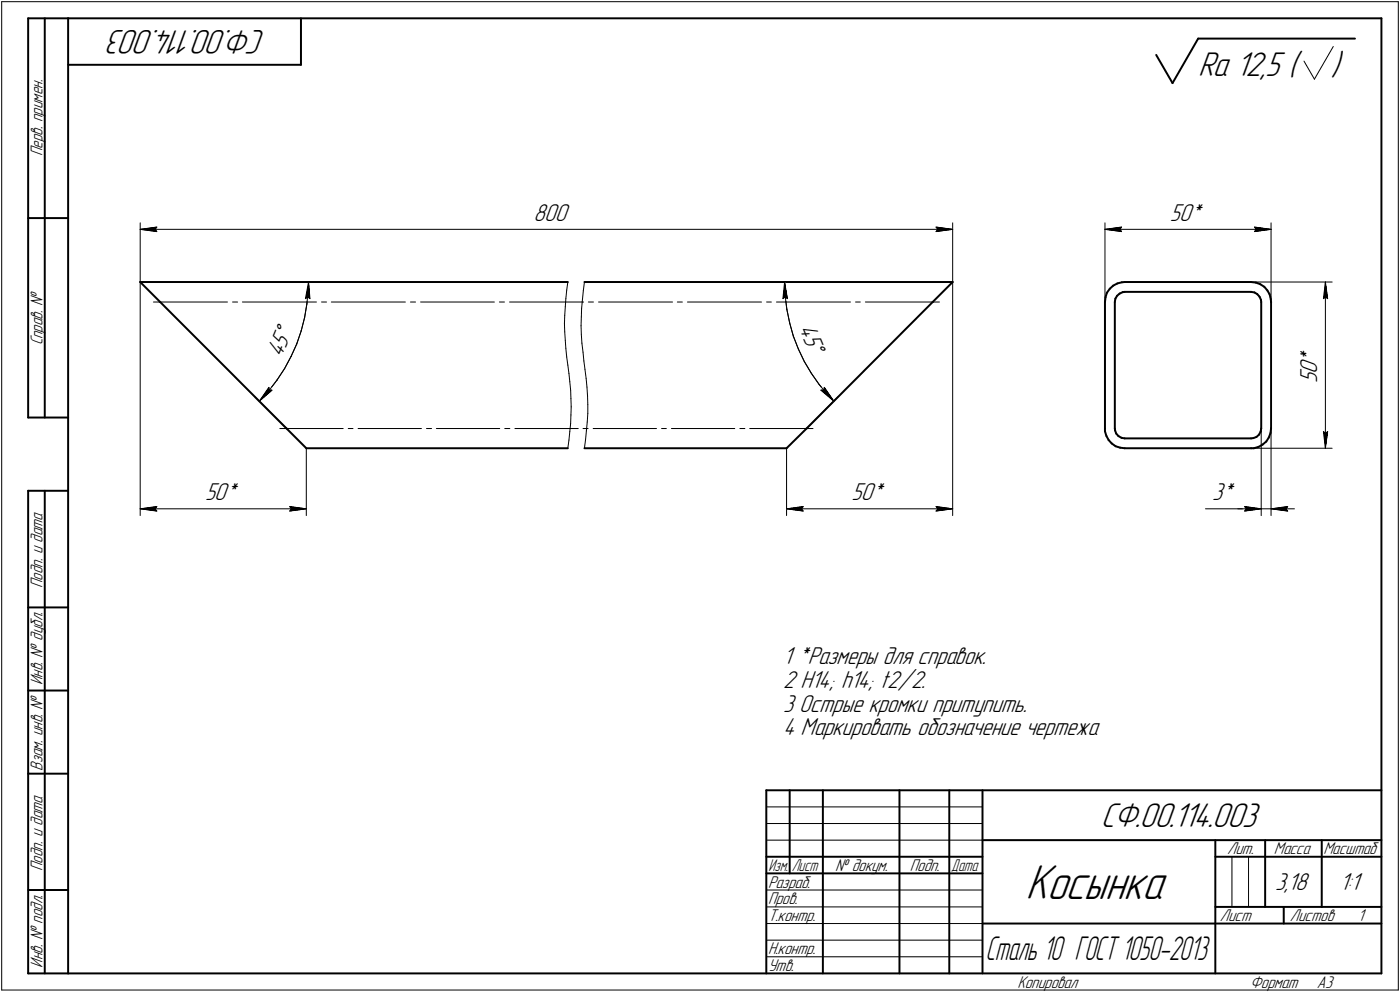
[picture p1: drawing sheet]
<svg xmlns="http://www.w3.org/2000/svg" width="421mm" height="298mm" viewBox="0 0 421 298" stroke-linecap="round" stroke-linejoin="round" font-family="sans-serif">
<defs><g id="words">
<text font-size="15.6" x="308.4" y="270.1">Косынка</text>
<g font-size="10.9">
<text x="79.9" y="9" transform="rotate(-180 79.9 9)">СФ.00.114.003</text>
<text x="360.3" y="22.8">Ra 12,5 (</text>
<text x="400.3" y="22.8">)</text>
<text x="331.1" y="248.5">СФ.00.114.003</text>
</g>
<text font-size="10.6" x="296.4" y="288.5">Сталь 10 ГОСТ 1050-2013</text>
<g font-size="7.8">
<text x="160.5" y="66.4">800</text>
<text x="351.8" y="66.4">50*</text>
<text x="240.3" y="98.6" transform="rotate(68 240.3 98.6)">45Å</text>
<text x="84.6" y="107.7" transform="rotate(-67 84.6 107.7)">45Å</text>
<text x="396.1" y="112.4" transform="rotate(-90 396.1 112.4)">0</text>
<text x="396.1" y="109.3" transform="rotate(-90 396.1 109.3)">*</text>
<text x="396.1" y="115.2" transform="rotate(-90 396.1 115.2)">5</text>
<text x="61.7" y="150.4">50*</text>
<text x="256.1" y="150.4">50*</text>
<text x="364.5" y="150.4">3*</text>
<text x="235.5" y="199.6">1 *Размеры для справок.</text>
<text x="235.5" y="206.7">2 H14; h14; t2/2.</text>
<text x="235.5" y="213.8">3 Острые кромки притупить.</text>
<text x="235.5" y="221">4 Маркировать обозначение чертежа</text>
<text x="383.5" y="267.5">3,18</text>
<text x="402.9" y="267.5">1:1</text>
</g>
<g font-size="5.4">
<text x="12.8" y="46.9" transform="rotate(-90 12.8 46.9)">Перв. примен.</text>
<text x="12.8" y="103.8" transform="rotate(-90 12.8 103.8)">Справ. №</text>
<text x="12.8" y="176.7" transform="rotate(-90 12.8 176.7)">Подп. и дата</text>
<text x="12.8" y="205.8" transform="rotate(-90 12.8 205.8)">Инв. № дубл.</text>
<text x="12.8" y="231.6" transform="rotate(-90 12.8 231.6)">Взам. инв. №</text>
<text x="369.1" y="256.8">Лит.</text>
<text x="383.1" y="256.8">Масса</text>
<text x="398" y="256.8">Масштаб</text>
<text x="12.8" y="261.7" transform="rotate(-90 12.8 261.7)">Подп. и дата</text>
<text x="251.2" y="261.8">№ докум.</text>
<text x="273.6" y="261.8">Подп.</text>
<text x="231" y="266.8">Разраб.</text>
<text x="231" y="271.8">Пров.</text>
<text x="231" y="276.8">Т.контр.</text>
<text x="366.9" y="276.8">Лист</text>
<text x="387.9" y="276.8">Листов</text>
<text x="408.4" y="276.8">1</text>
<text x="231" y="286.8">Н.контр.</text>
<text x="12.8" y="290.8" transform="rotate(-90 12.8 290.8)">Инв. № подл.</text>
<text x="231" y="291.8">Утв.</text>
<text x="306" y="296.8">Копировал</text>
<text x="376" y="296.8">Формат</text>
<text x="396" y="296.8">A3</text>
</g>
<g font-size="5.3">
<text x="231.1" y="261.8">Изм.</text>
<text x="238.1" y="261.8">Лист</text>
<text x="286.1" y="261.8">Дата</text>
</g>
</g></defs>
<g fill="none" stroke="#000" stroke-width=".59">
<path d="M8.5 5.5v120zM8.5 5.5h12zM13.5 5.5v120zM20.5 5.5v287zM20.5 5.5h395zM20.5 19.5h70zM90.5 5.5v14zM347.7 16.5l4.9 8.5zM360.3 11.6l-7.7 13.4zM360.3 11.6h47.2zM415.5 5.5v287zM8.5 65.5h12z"/>
<path d="M42.2 84.8h128.6zM42.2 84.8l6 6zM48.2 90.8l38 38zM175.8 84.8h110.7zM280.5 90.8l-37.9 38zM286.5 84.8l-6 6zM332.3 90.8v38zM332.5 89.3l-.2 1.5zM332.9 88l-.4 1.3zM333.8 86.8l-.9 1.2zM333.8 86.8l1-.9zM334.8 85.9l1.2-.7z"/>
<path d="M335.3 90.8v38zM335.4 89.7l-.1 1.1zM336 88.9l-.6 .8zM336 88.9l.7-.7zM336 85.2l1.4-.4zM336.7 88.2l1-.4zM337.4 84.8h.8zM337.7 87.8l.5-.1zM338.2 87.7h38.1zM338.2 84.8h38.1zM376.3 84.8l1.4 .1zM376.3 87.7l1 .2z"/>
<path d="M377.3 87.9l.8 .5zM377.7 84.9l1.4 .5zM378.1 88.4l.7 .8zM378.8 89.2l.4 .9zM379.1 85.4l1.1 .8zM379.2 90.1l.1 .7zM379.3 90.8v38zM380.2 86.2l1 1.1zM381.2 87.3l.6 1.2zM381.8 88.5l.4 1.4zM382.2 89.9l.1 .9zM382.3 90.8v38z"/>
<path d="M8.5 125.5h12zM86.2 128.8l5.9 5.9zM92.1 134.7h78.7zM175.8 134.7h60.8zM236.6 134.7l6-5.9zM332.3 129.6l.4 1.4zM332.3 128.8v.8zM332.7 131l.7 1.2zM333.4 132.2l.9 1.1zM334.3 133.3l1.2 .8zM335.3 128.8l.1 .6zM335.4 129.4l.3 .9z"/>
<path d="M335.5 134.1l1.4 .4zM335.7 130.3l.7 .8zM336.4 131.1l.9 .5zM336.9 134.5l1.3 .2zM337.3 131.6l.9 .1zM338.2 134.7h38.1zM338.2 131.7h38.1zM376.3 134.7h.8zM376.3 131.7h.6zM376.9 131.7l1-.4zM377.1 134.7l1.4-.4zM377.9 131.3l.7-.7z"/>
<path d="M378.5 134.3l1.2-.7zM379.1 129.7l-.5 .9zM379.3 128.8l-.2 .9zM379.7 133.6l1.1-.9zM381.6 131.5l-.8 1.2zM382.1 130.1l-.5 1.4zM382.3 128.8l-.2 1.3zM8.5 147.5v145zM8.5 147.5h12zM13.5 147.5v145zM8.5 182.5h12zM8.5 207.5h12z"/>
<path d="M8.5 232.5h12zM230.5 237.5h185zM230.5 237.5v55zM237.5 237.5v25zM247.5 237.5v55zM270.5 237.5v55zM285.5 237.5v55zM295.5 237.5v55zM230.5 257.5h65zM295.5 252.5h120zM365.5 252.5v40zM365.5 257.5h15z"/>
<path d="M380.5 252.5v20zM380.5 257.5h35zM397.5 252.5v20zM8.5 267.5h12zM230.5 262.5h65zM295.5 277.5h70zM365.5 277.5h50zM365.5 272.5h50zM386.1 272.5v5zM8.5 292.5h12zM20.5 292.5h395z"/>
</g>
<g fill="none" stroke="#000" stroke-width=".3">
<path d="M.5 .5v297zM.5 .5h420zM392.2 18.4l3.1 5.4zM401 14l-5.7 9.8zM420.5 .5v297zM42.2 67v17.8zM42.2 68.9l5-.7zM42.2 68.9l5 .7zM42.2 68.9h244.3zM46.7 68.9l.5 .7zM47.2 68.2l-.5 .7zM281.5 69.6l5-.7z"/>
<path d="M281.5 68.2l.5 .7zM281.5 68.2l5 .7zM282 68.9l-.5 .7zM286.5 67v17.8zM332.3 67v23.8zM332.3 68.9l5-.7zM332.3 68.9l5 .7zM332.3 68.9h50zM336.8 68.9l.5 .7zM337.3 68.2l-.5 .7zM377.3 69.6l5-.7zM377.3 68.2l.5 .7z"/>
<path d="M377.3 68.2l5 .7zM377.8 68.9l-.5 .7zM382.3 67v23.8zM42.2 84.8h52.5zM42.2 84.8v70.1zM46.1 90.8h22.3zM69.9 90.8h1.6zM72.9 90.8h22.3zM90.6 99.4l-1.4 4zM91.6 95.4l-1 4zM91.9 89.7l.6-.5zM92.3 91.4l-.7 4z"/>
<path d="M92.5 89.2l.7 .5zM92.7 87.2l-.4 4.2zM92.8 84.8l-.1 2.4zM92.8 84.8l.4 4.9zM92.8 84.8l-.9 4.9zM96.7 90.8h1.5zM99.7 90.8h22.2zM123.4 90.8h1.6zM126.5 90.8h22.2zM150.2 90.8h1.5zM153.2 90.8h16.9zM169.8 97.3v2.4z"/>
<path d="M169.8 99.7l.2 2.6zM169.8 94.7v2.6zM170 92.2l-.2 2.5zM170.1 90.8h5zM170.2 89.7l-.2 2.5zM170.4 87.2l-.2 2.5zM170.8 84.8l-.4 2.4zM174.8 97.9v2.6zM174.8 95.2v2.7zM174.9 92.6l-.1 2.6zM175.1 90.8h.4zM175.2 90l-.3 2.6z"/>
<path d="M175.4 87.4l-.2 2.6zM175.8 84.8l-.4 2.6zM177 90.8h1.5zM180 90.8h22.3zM203.7 90.8h1.5zM206.8 90.8h22.2zM230.5 90.8h1.5zM233.5 90.8h22.3zM233.9 84.8h52.6zM235.5 89.7l.6-.5zM236 84.8l.1 4.1zM236 84.8l.8 4.9z"/>
<path d="M236 84.8l-.5 4.9zM236.1 88.9l.5 4.1zM236.1 89.2l.7 .5zM236.6 93l.9 4zM237.5 97l1.1 4zM257.3 90.8h1.4zM260.3 90.8h22.2zM286.5 84.8v70.1zM376.3 84.8h24.3zM398 89.7l.6-.5zM398.6 84.8l.7 4.9zM398.6 89.2l.7 .5z"/>
<path d="M398.6 84.8l-.6 4.9zM398.6 84.8v49.9zM76.5 119.1l9.7 9.7zM80.8 117.5l-2.8 3.1zM80.9 116.4l-2.9 4.2zM80.9 116.4v.8zM80.9 117.2l.9 .1zM83.3 114.2l-2.5 3.3zM85.6 110.7l-2.3 3.5zM87.5 107.1l-1.9 3.6zM89.2 103.4l-1.7 3.7zM170 102.3l.2 2.4z"/>
<path d="M170.2 104.7l.2 2.6zM170.4 107.3l.4 2.4zM170.8 109.7l.3 2.6zM171.1 112.3l.3 2.4zM171.4 114.7l.2 2.6zM171.6 117.3l.1 2.4zM171.7 119.7l.1 2.6zM174.8 100.5l.2 2.6zM175 103.1l.3 2.7zM175.3 105.8l.3 2.7zM175.6 108.5l.3 2.6zM175.9 111.1l.4 2.6z"/>
<path d="M176.3 113.7l.2 2.6zM176.5 116.3l.2 2.7zM176.7 119l.1 2.6zM238.6 101l1.5 3.9zM240.1 104.9l1.8 3.7zM241.9 108.6l2.1 3.6zM244 112.2l2.4 3.4zM246.4 115.6l2.6 3.1zM246.9 117.3l3.9 3.3zM246.9 117.3l.8-.1zM247.9 116.4l-.2 .8zM247.9 116.4l2.9 4.2z"/>
<path d="M249 118.7l1.8 1.9zM252.1 119.1l-9.5 9.7zM78 120.6l3.8-3.3zM84.2 128.8h19zM92.1 134.7v20.2zM104.7 128.8h1.5zM107.7 128.8h19zM128.3 128.8h1.5zM131.2 128.8h19.1zM151.8 128.8h1.5zM154.9 128.8h16.5zM171.1 132.2l-.3 2.5z"/>
<path d="M171.4 129.7l-.3 2.5zM171.4 128.8h2.5zM171.6 127.3l-.2 2.4zM171.7 124.7l-.1 2.6zM171.8 122.3l-.1 2.4zM175.3 128.8h1.1zM176.1 132.1l-.3 2.6zM176.4 129.5l-.3 2.6zM176.4 128.8h.5zM176.6 126.8l-.2 2.7zM176.8 121.6v2.6zM176.8 124.2l-.2 2.6z"/>
<path d="M178.4 128.8h19zM199 128.8h1.4zM201.9 128.8h19.1zM222.5 128.8h1.5zM225.5 128.8h19zM236.6 134.7v20.2zM376.3 134.7h24.3zM379.3 128.8v26.1zM382.3 128.8v26.1zM398 129.7l.6 5zM398 129.7l.6 .5zM398.6 130.2l.7-.5z"/>
<path d="M399.3 129.7l-.7 5zM42.2 152.9l5-.7zM42.2 152.9l5 .7zM42.2 152.9h49.9zM46.7 152.9l.5 .7zM47.2 152.2l-.5 .7zM87.1 153.6l5-.7zM87.1 152.2l.5 .7zM87.1 152.2l5 .7zM87.6 152.9l-.5 .7zM236.6 152.9l5-.7zM236.6 152.9l5 .7z"/>
<path d="M236.6 152.9h49.9zM241 152.9l.6 .7zM241.6 152.2l-.6 .7zM281.5 153.6l5-.7zM281.5 152.2l.5 .7zM281.5 152.2l5 .7zM282 152.9l-.5 .7zM362.5 152.9h11.8zM372.3 152.9h7zM374.3 152.9h5zM374.3 152.2l5 .7zM374.3 152.2l.5 .7z"/>
<path d="M374.3 153.6l5-.7zM374.8 152.9l-.5 .7zM379.3 152.9h3zM382.3 152.9l5 .7zM382.3 152.9l5-.7zM382.3 152.9h7zM386.8 152.9l.5 .7zM387.3 152.2l-.5 .7zM230.5 247.5h65zM230.5 252.5h65zM230.5 242.5h65zM370.5 257.5v15z"/>
<path d="M375.5 257.5v15zM230.5 267.5h65zM230.5 272.5h65zM230.5 277.5h65zM.5 297.5h420zM230.5 282.5h65zM230.5 287.5h65z"/>
</g>
<g fill="#fff" stroke="#fff" stroke-width=".3">
<path d="M160.4 60.8h11.4zM160.4 60.9h11.4zM160.4 61h11.4zM160.4 61h11.4zM160.4 61.1h11.4zM160.4 61.2h11.4zM160.4 61.3h11.4zM160.4 61.4h11.4zM160.4 61.5h11.4zM160.4 61.6h11.4zM160.4 61.6h11.4zM160.4 61.7h11.4zM160.4 61.8h11.4zM160.4 61.9h11.4zM160.4 62h11.4zM160.4 62.1h11.4zM160.4 62.1h11.4zM160.4 62.2h11.4zM160.4 62.3h11.4zM160.4 62.4h11.4zM160.4 62.5h11.4zM160.4 62.6h11.4zM160.4 62.7h11.4zM160.4 62.7h11.4zM160.4 62.8h11.4zM160.4 62.9h11.4zM160.4 63h11.4zM160.4 63.1h11.4zM160.4 63.2h11.4zM160.4 63.2h11.4zM160.4 63.3h11.4zM160.4 63.4h11.4zM160.4 63.5h11.4zM160.4 63.6h11.4zM160.4 63.7h11.4zM160.4 63.8h11.4zM160.4 63.8h11.4zM160.4 63.9h11.4zM160.4 64h11.4zM160.4 64.1h11.4zM160.4 64.2h11.4zM160.4 64.3h11.4zM160.4 64.3h11.4zM160.4 64.4h11.4zM160.4 64.5h11.4zM160.4 64.6h11.4zM160.4 64.7h11.4zM160.4 64.8h11.4zM160.4 64.9h11.4zM160.4 64.9h11.4zM160.4 65h11.4zM160.4 65.1h11.4zM160.4 65.2h11.4zM160.4 65.3h11.4zM160.4 65.4h11.4zM160.4 65.4h11.4zM160.4 65.5h11.4zM160.4 65.6h11.4zM160.4 65.7h11.4zM160.4 65.8h11.4zM160.4 65.9h11.4zM160.4 66h11.4zM160.4 66h11.4zM160.4 66.1h11.4zM160.4 66.2h11.4zM160.4 66.3h11.4zM160.4 66.4h11.4zM160.4 66.5h11.4zM160.4 66.5h11.4zM160.4 66.6h11.4zM160.4 66.7h11.4zM160.4 66.8h11.4zM160.4 66.9h11.4zM160.4 67h11.4zM160.4 67.1h11.4zM160.4 67.1h11.4zM160.4 67.2h11.4zM160.4 67.3h11.4zM160.4 67.4h11.4zM160.4 67.5h11.4zM160.4 67.6h11.4zM160.4 67.6h11.4zM160.4 67.7h11.4zM160.4 67.8h11.4z"/>
<path d="M47 67.8h.7zM46.2 67.9h1.5zM45.5 68h2.2zM44.7 68.1h3zM43.9 68.2h3.8zM43.8 68.2h3.9zM43.6 68.3h4.1zM43.3 68.4h4.4zM43.2 68.5h4.5zM43 68.6h4.7zM42.8 68.7h4.9zM42.6 68.7h5.1zM42.4 68.8h5.3zM42.2 68.9h5.5zM42.4 69h5.3zM42.6 69.1h5.1zM42.8 69.2h4.9zM43 69.3h4.7zM43.2 69.3h4.5zM43.3 69.4h4.4zM43.6 69.5h4.1zM43.8 69.6h3.9zM43.9 69.7h3.8zM44.6 69.8h3.1zM45.2 69.8h2.5zM45.8 69.9h1.9zM46.5 70h1.2zM47.1 70.1h.6z"/>
<path d="M281 67.8h.8zM281 67.9h1.5zM281 68h2.3zM281 68.1h3.1zM281 68.2h3.7zM281 68.2h4zM281 68.3h4.2zM281 68.4h4.3zM281 68.5h4.6zM281 68.6h4.7zM281 68.7h4.9zM281 68.7h5.2zM281 68.8h5.3zM281 68.9h5.5zM281 69h5.3zM281 69.1h5.2zM281 69.2h4.9zM281 69.3h4.7zM281 69.3h4.6zM281 69.4h4.3zM281 69.5h4.2zM281 69.6h4zM281 69.7h3.7zM281 69.8h3.1zM281 69.8h2.5zM281 69.9h1.9zM281 70h1.3zM281 70.1h.7z"/>
<path d="M83.1 96.4h.3zM83.1 96.5h.5zM83.1 96.6h.7zM83.1 96.7h.9zM83 96.8h1.2zM83 96.9h1.4zM83 96.9h1.6zM82.9 97h1.9zM82.9 97.1h2.1zM82.8 97.2h2.5zM82.8 97.3h2.6zM82.8 97.4h2.9zM82.7 97.5h3.2zM82.7 97.5h3.3zM82.6 97.6h3.7zM82.6 97.7h3.8zM82.6 97.8h4.1zM82.5 97.9h4.4zM82.5 98h4.6zM82.5 98h4.8zM82.5 98.1h5zM82.5 98.2h5.2zM82.4 98.3h5.5zM82.4 98.4h5.7zM82.3 98.5h6zM82.3 98.6h6.3zM82.2 98.6h6.5zM82.2 98.7h6.7zM82.2 98.8h7zM82.1 98.9h7.2zM82.1 99h7.5zM82 99.1h7.7zM82 99.1h7.9zM82 99.2h7.9zM82 99.3h7.9zM82 99.4h7.8zM81.9 99.5h7.9zM81.9 99.6h7.8zM81.9 99.7h7.8zM81.8 99.7h7.9zM81.8 99.8h7.9zM81.7 99.9h8zM81.7 100h7.9zM81.7 100.1h7.9zM81.6 100.2h7.9zM81.6 100.2h7.9zM81.5 100.3h8zM81.5 100.4h7.9zM81.5 100.5h7.9zM81.4 100.6h7.9zM81.4 100.7h7.9zM81.4 100.8h7.9zM81.4 100.8h7.8zM81.3 100.9h7.9zM81.3 101h7.9zM81.3 101.1h7.9zM81.2 101.2h7.9zM81.2 101.3h7.9zM81.1 101.3h8zM81.1 101.4h7.9zM81.1 101.5h7.9zM81 101.6h7.9zM81 101.7h7.9zM80.9 101.8h8zM80.9 101.9h7.9zM80.9 101.9h7.9zM80.9 102h7.8zM80.9 102.1h7.8zM80.8 102.2h7.8zM80.8 102.3h7.8zM80.8 102.4h7.8zM80.7 102.4h7.9zM80.7 102.5h7.9zM80.6 102.6h7.9zM80.6 102.7h7.9zM80.6 102.8h7.9zM80.5 102.9h7.9zM80.5 103h7.9zM80.4 103h7.9zM80.4 103.1h7.9zM80.3 103.2h7.9zM80.3 103.3h7.9zM80.3 103.4h7.9zM80.3 103.5h7.8zM80.3 103.5h7.8zM80.2 103.6h7.9zM80.2 103.7h7.9zM80.2 103.8h7.9zM80.1 103.9h7.9zM80.1 104h7.9zM80 104.1h7.9zM80 104.1h7.9zM80 104.2h7.8zM79.9 104.3h7.9zM79.9 104.4h7.9zM79.8 104.5h7.9zM79.8 104.6h7.9zM79.8 104.6h7.8zM79.8 104.7h7.8zM79.8 104.8h7.8zM79.7 104.9h7.8zM79.7 105h7.8zM79.7 105.1h7.8zM79.6 105.2h7.9zM79.6 105.2h7.8zM79.5 105.3h7.9zM79.5 105.4h7.9zM79.4 105.5h7.9zM79.7 105.6h7.6zM79.8 105.7h7.4zM80.1 105.7h7.1zM80.3 105.8h6.9zM80.4 105.9h6.7zM80.7 106h6.4zM80.9 106.1h6.1zM81.1 106.2h5.9zM81.3 106.3h5.7zM81.4 106.3h5.6zM81.7 106.4h5.3zM81.9 106.5h5zM82.1 106.6h4.8zM82.3 106.7h4.5zM82.5 106.8h4.3zM82.7 106.8h4.1zM82.9 106.9h3.8zM83.1 107h3.6zM83.3 107.1h3.3zM83.5 107.2h3.1zM83.7 107.3h2.8zM83.9 107.4h2.6zM84.2 107.4h2.3zM84.3 107.5h2.1zM84.5 107.6h1.9zM84.8 107.7h1.6zM84.9 107.8h1.5zM85.2 107.9h1.2zM85.3 107.9h1zM85.5 108h.8zM85.8 108.1h.4zM85.9 108.2h.3z"/>
<path d="M80.7 115.8h.2zM80.6 115.9h.4zM80.6 116h.5zM80.5 116.1h.7zM80.4 116.2h.9zM80.3 116.2h1.1zM80.3 116.3h1.1zM80.3 116.4h1.2zM80.2 116.5h1.4zM80.2 116.6h1.6zM80.1 116.7h1.8zM80 116.8h2zM79.9 116.8h2.1zM79.9 116.9h2.3zM79.8 117h2.5zM79.8 117.1h2.6zM79.7 117.2h2.8zM79.7 117.3h2.8zM79.6 117.3h2.9zM79.5 117.4h2.9zM79.5 117.5h2.8zM79.4 117.6h2.8zM79.3 117.7h2.8zM79.2 117.8h2.8zM79.2 117.9h2.7zM79.2 117.9h2.6zM79.1 118h2.6zM79.1 118.1h2.5zM79 118.2h2.5zM78.9 118.3h2.5zM78.8 118.4h2.5zM78.8 118.4h2.4zM78.7 118.5h2.4zM78.7 118.6h2.3zM78.6 118.7h2.3zM78.6 118.8h2.2zM78.6 118.9h2.1zM78.6 119h2zM78.5 119h2zM78.5 119.1h1.9zM78.5 119.2h1.8zM78.4 119.3h1.8zM78.4 119.4h1.7zM78.4 119.5h1.6zM78.3 119.5h1.6zM78.3 119.6h1.5zM78.3 119.7h1.4zM78.2 119.8h1.3zM78.2 119.9h1.1zM78.2 120h1zM78.1 120.1h.9zM78.1 120.1h.7zM78.1 120.2h.6zM78.1 120.3h.4zM78.1 120.4h.2z"/>
<path d="M92.7 85h.2zM92.7 85.1h.3zM92.6 85.2h.4zM92.6 85.3h.4zM92.5 85.3h.5zM92.5 85.4h.5zM92.5 85.5h.5zM92.5 85.6h.6zM92.4 85.7h.7zM92.4 85.8h.7zM92.3 85.9h.9zM92.3 85.9h.9zM92.2 86h1zM92.2 86.1h1.1zM92.1 86.2h1.2zM92.1 86.3h1.2zM92 86.4h1.4zM92 86.4h1.4zM91.9 86.5h1.5zM91.9 86.6h1.6zM91.9 86.7h1.6zM91.9 86.8h1.6zM91.9 86.9h1.6zM91.9 87h1.6zM91.9 87h1.6zM91.9 87.1h1.6zM91.9 87.2h1.6zM91.9 87.3h1.6zM91.9 87.4h1.6zM91.8 87.5h1.7zM91.8 87.5h1.8zM91.8 87.6h1.8zM91.8 87.7h1.8zM91.8 87.8h1.8zM91.8 87.9h1.8zM91.7 88h1.9zM91.7 88.1h1.9zM91.7 88.1h1.9zM91.7 88.2h1.9zM91.7 88.3h1.9zM91.6 88.4h2zM91.6 88.5h2zM91.6 88.6h2zM91.6 88.6h2zM91.6 88.7h2zM91.5 88.8h2.1zM91.5 88.9h2.1zM91.5 89h2.1zM91.5 89.1h2.1zM91.5 89.2h2.1zM91.5 89.2h2.1zM91.4 89.3h2.2zM91.4 89.4h2.3zM91.4 89.5h2.3zM91.4 89.6h2.3zM91.4 89.7h2.3zM91.4 89.7h2.3zM91.4 89.8h2.3zM91.4 89.9h2.3zM91.4 90h2.3zM91.4 90.1h2.3zM91.3 90.2h2.4z"/>
<path d="M245.4 96.4h.2zM245.2 96.5h.4zM244.9 96.6h.8zM244.8 96.7h.9zM244.6 96.8h1.2zM244.3 96.9h1.5zM244.2 96.9h1.6zM243.9 97h2zM243.8 97.1h2.1zM243.6 97.2h2.4zM243.3 97.3h2.7zM243.2 97.4h2.8zM242.9 97.5h3.1zM242.7 97.5h3.3zM242.6 97.6h3.5zM242.3 97.7h3.8zM242.1 97.8h4.1zM241.9 97.9h4.3zM241.7 98h4.5zM241.6 98h4.7zM241.3 98.1h5zM241.1 98.2h5.3zM240.9 98.3h5.5zM240.7 98.4h5.7zM240.5 98.5h6zM240.3 98.6h6.2zM240.1 98.6h6.4zM239.9 98.7h6.6zM239.7 98.8h6.9zM239.5 98.9h7.1zM239.3 99h7.3zM239.1 99.1h7.6zM238.8 99.1h7.9zM238.9 99.2h7.9zM238.9 99.3h7.9zM239 99.4h7.8zM239 99.5h7.9zM239.1 99.6h7.8zM239.1 99.7h7.9zM239.1 99.7h7.9zM239.2 99.8h7.9zM239.2 99.9h7.9zM239.3 100h7.8zM239.3 100.1h7.8zM239.3 100.2h7.8zM239.4 100.2h7.8zM239.4 100.3h7.8zM239.4 100.4h7.8zM239.4 100.5h7.9zM239.4 100.6h7.9zM239.5 100.7h7.9zM239.5 100.8h7.9zM239.6 100.8h7.9zM239.6 100.9h7.9zM239.6 101h7.9zM239.7 101.1h7.9zM239.7 101.2h7.9zM239.8 101.3h7.8zM239.8 101.3h7.8zM239.8 101.4h7.8zM239.9 101.5h7.8zM239.9 101.6h7.8zM239.9 101.7h7.9zM239.9 101.8h7.9zM240 101.9h7.9zM240 101.9h7.9zM240 102h7.9zM240.1 102.1h7.9zM240.1 102.2h7.9zM240.2 102.3h7.9zM240.2 102.4h7.9zM240.2 102.4h7.9zM240.3 102.5h7.9zM240.3 102.6h7.9zM240.4 102.7h7.8zM240.4 102.8h7.8zM240.4 102.9h7.9zM240.5 103h7.8zM240.5 103h7.8zM240.5 103.1h7.9zM240.5 103.2h7.9zM240.5 103.3h8zM240.6 103.4h7.9zM240.6 103.5h7.9zM240.7 103.5h7.9zM240.7 103.6h7.9zM240.7 103.7h8zM240.8 103.8h7.9zM240.8 103.9h8zM240.9 104h7.9zM240.9 104.1h7.9zM241 104.1h7.8zM241 104.2h7.8zM241 104.3h7.9zM241 104.4h7.9zM241 104.5h7.9zM241.1 104.6h7.9zM241.1 104.6h7.9zM241.1 104.7h8zM241.2 104.8h7.9zM241.2 104.9h8zM241.3 105h7.9zM241.3 105.1h7.9zM241.3 105.2h8zM241.4 105.2h7.9zM241.4 105.3h7.9zM241.5 105.4h7.8zM241.5 105.5h7.8zM241.5 105.6h7.7zM241.6 105.7h7.4zM241.6 105.7h7.2zM241.6 105.8h7zM241.6 105.9h6.7zM241.6 106h6.6zM241.7 106.1h6.3zM241.7 106.2h6zM241.8 106.3h5.8zM241.8 106.3h5.5zM241.9 106.4h5.2zM241.9 106.5h5zM241.9 106.6h4.8zM242 106.7h4.5zM242 106.8h4.3zM242.1 106.8h4zM242.1 106.9h3.8zM242.1 107h3.6zM242.1 107.1h3.3zM242.1 107.2h3.2zM242.2 107.3h2.9zM242.2 107.4h2.7zM242.2 107.4h2.5zM242.3 107.5h2.1zM242.3 107.6h2zM242.4 107.7h1.6zM242.4 107.8h1.4zM242.4 107.9h1.3zM242.5 107.9h.9zM242.5 108h.7zM242.6 108.1h.4zM242.6 108.2h.2z"/>
<path d="M235.9 85h.2zM235.9 85.1h.2zM235.9 85.2h.3zM235.8 85.3h.4zM235.8 85.3h.4zM235.7 85.4h.6zM235.7 85.5h.6zM235.7 85.6h.7zM235.6 85.7h.8zM235.6 85.8h.9zM235.6 85.9h.9zM235.5 85.9h1zM235.5 86h1.1zM235.5 86.1h1.1zM235.5 86.2h1.1zM235.5 86.3h1.1zM235.4 86.4h1.3zM235.4 86.4h1.3zM235.3 86.5h1.4zM235.3 86.6h1.5zM235.3 86.7h1.5zM235.3 86.8h1.5zM235.3 86.9h1.5zM235.3 87h1.5zM235.3 87h1.6zM235.3 87.1h1.6zM235.3 87.2h1.6zM235.3 87.3h1.6zM235.3 87.4h1.6zM235.2 87.5h1.8zM235.2 87.5h1.8zM235.2 87.6h1.8zM235.2 87.7h1.8zM235.2 87.8h1.8zM235.2 87.9h1.8zM235.2 88h1.9zM235.2 88.1h1.9zM235.2 88.1h1.9zM235.2 88.2h1.9zM235.2 88.3h1.9zM235.1 88.4h2.1zM235.1 88.5h2.1zM235.1 88.6h2.1zM235.1 88.6h2.1zM235.1 88.7h2.1zM235.1 88.8h2.1zM235.1 88.9h2.1zM235.1 89h2.1zM235.1 89.1h2.1zM235.1 89.2h2.1zM235.1 89.2h2.1zM235 89.3h2.3zM235 89.4h2.3zM235 89.5h2.3zM235 89.6h2.3zM235 89.7h2.3zM235 89.7h2.4zM235 89.8h2.4zM235 89.9h2.4zM235 90h2.4zM235 90.1h2.4zM235 90.2h2.4z"/>
<path d="M247.9 115.7h.2zM247.8 115.8h.4zM247.7 115.9h.5zM247.6 116h.6zM247.6 116.1h.7zM247.5 116.2h.9zM247.4 116.2h1zM247.3 116.3h1.2zM247.2 116.4h1.4zM247.1 116.5h1.5zM247 116.6h1.7zM246.9 116.7h1.9zM246.8 116.8h2zM246.7 116.8h2.1zM246.5 116.9h2.4zM246.5 117h2.5zM246.4 117.1h2.6zM246.3 117.2h2.8zM246.1 117.3h3.1zM246.3 117.3h2.9zM246.4 117.4h2.9zM246.5 117.5h2.8zM246.5 117.6h2.8zM246.6 117.7h2.8zM246.8 117.8h2.7zM246.9 117.9h2.7zM247 117.9h2.6zM247.1 118h2.6zM247.1 118.1h2.7zM247.2 118.2h2.6zM247.4 118.3h2.5zM247.5 118.4h2.4zM247.6 118.4h2.3zM247.6 118.5h2.4zM247.7 118.6h2.4zM247.8 118.7h2.3zM248 118.8h2.2zM248.1 118.9h2.1zM248.2 119h2.1zM248.2 119h2.1zM248.3 119.1h2zM248.4 119.2h2zM248.6 119.3h1.8zM248.7 119.4h1.7zM248.8 119.5h1.6zM248.8 119.5h1.6zM248.9 119.6h1.5zM249 119.7h1.5zM249.3 119.8h1.2zM249.4 119.9h1.2zM249.6 120h1zM249.8 120.1h.8zM249.9 120.1h.8zM250.1 120.2h.6zM250.3 120.3h.4zM250.4 120.4h.4zM250.6 120.5h.2z"/>
<path d="M61.7 144.8h10.9zM61.7 144.9h10.9zM61.7 144.9h10.9zM61.7 145h10.9zM61.7 145.1h10.9zM61.7 145.2h10.9zM61.7 145.3h10.9zM61.7 145.4h10.9zM61.7 145.5h10.9zM61.7 145.5h10.9zM61.7 145.6h10.9zM61.7 145.7h10.9zM61.7 145.8h10.9zM61.7 145.9h10.9zM61.7 146h10.9zM61.7 146h10.9zM61.7 146.1h10.9zM61.7 146.2h10.9zM61.7 146.3h10.9zM61.7 146.4h10.9zM61.7 146.5h10.9zM61.7 146.6h10.9zM61.7 146.6h10.9zM61.7 146.7h10.9zM61.7 146.8h10.9zM61.7 146.9h10.9zM61.7 147h10.9zM61.7 147.1h10.9zM61.7 147.2h10.9zM61.7 147.2h10.9zM61.7 147.3h10.9zM61.7 147.4h10.9zM61.7 147.5h10.9zM61.7 147.6h10.9zM61.7 147.7h10.9zM61.7 147.7h10.9zM61.7 147.8h10.9zM61.7 147.9h10.9zM61.7 148h10.9zM61.7 148.1h10.9zM61.7 148.2h10.9zM61.7 148.3h10.9zM61.7 148.3h10.9zM61.7 148.4h10.9zM61.7 148.5h10.9zM61.7 148.6h10.9zM61.7 148.7h10.9zM61.7 148.8h10.9zM61.7 148.8h10.9zM61.7 148.9h10.9zM61.7 149h10.9zM61.7 149.1h10.9zM61.7 149.2h10.9zM61.7 149.3h10.9zM61.7 149.4h10.9zM61.7 149.4h10.9zM61.7 149.5h10.9zM61.7 149.6h10.9zM61.7 149.7h10.9zM61.7 149.8h10.9zM61.7 149.9h10.9zM61.7 149.9h10.9zM61.7 150h10.9zM61.7 150.1h10.9zM61.7 150.2h10.9zM61.7 150.3h10.9zM61.7 150.4h10.9zM61.7 150.5h10.9zM61.7 150.5h10.9zM61.7 150.6h10.9zM61.7 150.7h10.9zM61.7 150.8h10.9zM61.7 150.9h10.9zM61.7 151h10.9zM61.7 151h10.9zM61.7 151.1h10.9zM61.7 151.2h10.9zM61.7 151.3h10.9zM61.7 151.4h10.9zM61.7 151.5h10.9zM61.7 151.6h10.9zM61.7 151.6h10.9zM61.7 151.7h10.9zM61.7 151.8h10.9z"/>
<path d="M47.1 151.7h.6zM46.5 151.8h1.2zM45.8 151.9h1.9zM45.2 152h2.5zM44.6 152.1h3.1zM43.9 152.1h3.8zM43.8 152.2h3.9zM43.6 152.3h4.1zM43.3 152.4h4.4zM43.2 152.5h4.5zM43 152.6h4.7zM42.8 152.7h4.9zM42.6 152.7h5.1zM42.4 152.8h5.3zM42.2 152.9h5.5zM42.4 153h5.3zM42.6 153.1h5.1zM42.8 153.2h4.9zM43 153.2h4.7zM43.2 153.3h4.5zM43.3 153.4h4.4zM43.6 153.5h4.1zM43.8 153.6h3.9zM43.9 153.7h3.8zM44.7 153.8h3zM45.5 153.8h2.2zM46.2 153.9h1.5zM47 154h.7z"/>
<path d="M86.6 151.7h.7zM86.6 151.8h1.3zM86.6 151.9h1.9zM86.6 152h2.6zM86.6 152.1h3.1zM86.6 152.1h3.7zM86.6 152.2h4zM86.6 152.3h4.2zM86.6 152.4h4.3zM86.6 152.5h4.6zM86.6 152.6h4.8zM86.6 152.7h4.9zM86.6 152.7h5.2zM86.6 152.8h5.3zM86.6 152.9h5.5zM86.6 153h5.3zM86.6 153.1h5.2zM86.6 153.2h4.9zM86.6 153.2h4.8zM86.6 153.3h4.6zM86.6 153.4h4.3zM86.6 153.5h4.2zM86.6 153.6h4zM86.6 153.7h3.7zM86.6 153.8h3.1zM86.6 153.8h2.3zM86.6 153.9h1.5zM86.6 154h.8z"/>
<path d="M256 144.8h11zM256 144.9h11zM256 144.9h11zM256 145h11zM256 145.1h11zM256 145.2h11zM256 145.3h11zM256 145.4h11zM256 145.5h11zM256 145.5h11zM256 145.6h11zM256 145.7h11zM256 145.8h11zM256 145.9h11zM256 146h11zM256 146h11zM256 146.1h11zM256 146.2h11zM256 146.3h11zM256 146.4h11zM256 146.5h11zM256 146.6h11zM256 146.6h11zM256 146.7h11zM256 146.8h11zM256 146.9h11zM256 147h11zM256 147.1h11zM256 147.2h11zM256 147.2h11zM256 147.3h11zM256 147.4h11zM256 147.5h11zM256 147.6h11zM256 147.7h11zM256 147.7h11zM256 147.8h11zM256 147.9h11zM256 148h11zM256 148.1h11zM256 148.2h11zM256 148.3h11zM256 148.3h11zM256 148.4h11zM256 148.5h11zM256 148.6h11zM256 148.7h11zM256 148.8h11zM256 148.8h11zM256 148.9h11zM256 149h11zM256 149.1h11zM256 149.2h11zM256 149.3h11zM256 149.4h11zM256 149.4h11zM256 149.5h11zM256 149.6h11zM256 149.7h11zM256 149.8h11zM256 149.9h11zM256 149.9h11zM256 150h11zM256 150.1h11zM256 150.2h11zM256 150.3h11zM256 150.4h11zM256 150.5h11zM256 150.5h11zM256 150.6h11zM256 150.7h11zM256 150.8h11zM256 150.9h11zM256 151h11zM256 151h11zM256 151.1h11zM256 151.2h11zM256 151.3h11zM256 151.4h11zM256 151.5h11zM256 151.6h11zM256 151.6h11zM256 151.7h11zM256 151.8h11z"/>
<path d="M241.5 151.7h.6zM240.9 151.8h1.2zM240.2 151.9h1.9zM239.6 152h2.5zM239 152.1h3.1zM238.3 152.1h3.8zM238.2 152.2h3.9zM238 152.3h4.1zM237.7 152.4h4.4zM237.6 152.5h4.5zM237.4 152.6h4.7zM237.2 152.7h4.9zM237 152.7h5.1zM236.8 152.8h5.3zM236.6 152.9h5.5zM236.8 153h5.3zM237 153.1h5.1zM237.2 153.2h4.9zM237.4 153.2h4.7zM237.6 153.3h4.5zM237.7 153.4h4.4zM238 153.5h4.1zM238.2 153.6h3.9zM238.3 153.7h3.8zM239.1 153.8h3zM239.9 153.8h2.2zM240.6 153.9h1.5zM241.4 154h.7z"/>
<path d="M281 151.7h.7zM281 151.8h1.3zM281 151.9h1.9zM281 152h2.5zM281 152.1h3.1zM281 152.1h3.7zM281 152.2h4zM281 152.3h4.2zM281 152.4h4.3zM281 152.5h4.6zM281 152.6h4.7zM281 152.7h4.9zM281 152.7h5.2zM281 152.8h5.3zM281 152.9h5.5zM281 153h5.3zM281 153.1h5.2zM281 153.2h4.9zM281 153.2h4.7zM281 153.3h4.6zM281 153.4h4.3zM281 153.5h4.2zM281 153.6h4zM281 153.7h3.7zM281 153.8h3.1zM281 153.8h2.3zM281 153.9h1.5zM281 154h.8z"/>
<path d="M351.8 60.8h11zM351.8 60.9h11zM351.8 61h11zM351.8 61h11zM351.8 61.1h11zM351.8 61.2h11zM351.8 61.3h11zM351.8 61.4h11zM351.8 61.5h11zM351.8 61.6h11zM351.8 61.6h11zM351.8 61.7h11zM351.8 61.8h11zM351.8 61.9h11zM351.8 62h11zM351.8 62.1h11zM351.8 62.1h11zM351.8 62.2h11zM351.8 62.3h11zM351.8 62.4h11zM351.8 62.5h11zM351.8 62.6h11zM351.8 62.7h11zM351.8 62.7h11zM351.8 62.8h11zM351.8 62.9h11zM351.8 63h11zM351.8 63.1h11zM351.8 63.2h11zM351.8 63.2h11zM351.8 63.3h11zM351.8 63.4h11zM351.8 63.5h11zM351.8 63.6h11zM351.8 63.7h11zM351.8 63.8h11zM351.8 63.8h11zM351.8 63.9h11zM351.8 64h11zM351.8 64.1h11zM351.8 64.2h11zM351.8 64.3h11zM351.8 64.3h11zM351.8 64.4h11zM351.8 64.5h11zM351.8 64.6h11zM351.8 64.7h11zM351.8 64.8h11zM351.8 64.9h11zM351.8 64.9h11zM351.8 65h11zM351.8 65.1h11zM351.8 65.2h11zM351.8 65.3h11zM351.8 65.4h11zM351.8 65.4h11zM351.8 65.5h11zM351.8 65.6h11zM351.8 65.7h11zM351.8 65.8h11zM351.8 65.9h11zM351.8 66h11zM351.8 66h11zM351.8 66.1h11zM351.8 66.2h11zM351.8 66.3h11zM351.8 66.4h11zM351.8 66.5h11zM351.8 66.5h11zM351.8 66.6h11zM351.8 66.7h11zM351.8 66.8h11zM351.8 66.9h11zM351.8 67h11zM351.8 67.1h11zM351.8 67.1h11zM351.8 67.2h11zM351.8 67.3h11zM351.8 67.4h11zM351.8 67.5h11zM351.8 67.6h11zM351.8 67.6h11zM351.8 67.7h11zM351.8 67.8h11z"/>
<path d="M337.1 67.8h.7zM336.4 67.9h1.4zM335.6 68h2.2zM334.9 68.1h2.9zM334.1 68.2h3.7zM333.9 68.2h3.9zM333.8 68.3h4zM333.5 68.4h4.3zM333.3 68.5h4.5zM333.2 68.6h4.6zM332.9 68.7h4.9zM332.7 68.7h5.1zM332.6 68.8h5.2zM332.3 68.9h5.5zM332.6 69h5.2zM332.7 69.1h5.1zM332.9 69.2h4.9zM333.2 69.3h4.6zM333.3 69.3h4.5zM333.5 69.4h4.3zM333.8 69.5h4zM333.9 69.6h3.9zM334.1 69.7h3.7zM334.8 69.8h3zM335.4 69.8h2.4zM336 69.9h1.8zM336.6 70h1.2zM337.2 70.1h.6z"/>
<path d="M376.8 67.8h.7zM376.8 67.9h1.5zM376.8 68h2.3zM376.8 68.1h3zM376.8 68.2h3.7zM376.8 68.2h3.9zM376.8 68.3h4.1zM376.8 68.4h4.3zM376.8 68.5h4.5zM376.8 68.6h4.7zM376.8 68.7h4.9zM376.8 68.7h5.1zM376.8 68.8h5.3zM376.8 68.9h5.5zM376.8 69h5.3zM376.8 69.1h5.1zM376.8 69.2h4.9zM376.8 69.3h4.7zM376.8 69.3h4.5zM376.8 69.4h4.3zM376.8 69.5h4.1zM376.8 69.6h3.9zM376.8 69.7h3.7zM376.8 69.8h3.1zM376.8 69.8h2.5zM376.8 69.9h1.8zM376.8 70h1.2zM376.8 70.1h.6z"/>
<path d="M390.5 104.2h7.1zM390.5 104.3h7.1zM390.5 104.4h7.1zM390.5 104.5h7.1zM390.5 104.6h7.1zM390.5 104.6h7.1zM390.5 104.7h7.1zM390.5 104.8h7.1zM390.5 104.9h7.1zM390.5 105h7.1zM390.5 105.1h7.1zM390.5 105.2h7.1zM390.5 105.2h7.1zM390.5 105.3h7.1zM390.5 105.4h7.1zM390.5 105.5h7.1zM390.5 105.6h7.1zM390.5 105.7h7.1zM390.5 105.7h7.1zM390.5 105.8h7.1zM390.5 105.9h7.1zM390.5 106h7.1zM390.5 106.1h7.1zM390.5 106.2h7.1zM390.5 106.3h7.1zM390.5 106.3h7.1zM390.5 106.4h7.1zM390.5 106.5h7.1zM390.5 106.6h7.1zM390.5 106.7h7.1zM390.5 106.8h7.1zM390.5 106.8h7.1zM390.5 106.9h7.1zM390.5 107h7.1zM390.5 107.1h7.1zM390.5 107.2h7.1zM390.5 107.3h7.1zM390.5 107.4h7.1zM390.5 107.4h7.1zM390.5 107.5h7.1zM390.5 107.6h7.1zM390.5 107.7h7.1zM390.5 107.8h7.1zM390.5 107.9h7.1zM390.5 107.9h7.1zM390.5 108h7.1zM390.5 108.1h7.1zM390.5 108.2h7.1zM390.5 108.3h7.1zM390.5 108.4h7.1zM390.5 108.5h7.1zM390.5 108.5h7.1zM390.5 108.6h7.1zM390.5 108.7h7.1zM390.5 108.8h7.1zM390.5 108.9h7.1zM390.5 109h7.1zM390.5 109.1h7.1zM390.5 109.1h7.1zM390.5 109.2h7.1zM390.5 109.3h7.1zM390.5 109.4h7.1zM390.5 109.5h7.1zM390.5 109.6h7.1zM390.5 109.6h7.1zM390.5 109.7h7.1zM390.5 109.8h7.1zM390.5 109.9h7.1zM390.5 110h7.1zM390.5 110.1h7.1zM390.5 110.2h7.1zM390.5 110.2h7.1zM390.5 110.3h7.1zM390.5 110.4h7.1zM390.5 110.5h7.1zM390.5 110.6h7.1zM390.5 110.7h7.1zM390.5 110.7h7.1zM390.5 110.8h7.1zM390.5 110.9h7.1zM390.5 111h7.1zM390.5 111.1h7.1zM390.5 111.2h7.1zM390.5 111.3h7.1zM390.5 111.3h7.1zM390.5 111.4h7.1zM390.5 111.5h7.1zM390.5 111.6h7.1zM390.5 111.7h7.1zM390.5 111.8h7.1zM390.5 111.8h7.1zM390.5 111.9h7.1zM390.5 112h7.1zM390.5 112.1h7.1zM390.5 112.2h7.1zM390.5 112.3h7.1zM390.5 112.4h7.1zM390.5 112.4h7.1zM390.5 112.5h7.1zM390.5 112.6h7.1zM390.5 112.7h7.1zM390.5 112.8h7.1zM390.5 112.9h7.1zM390.5 112.9h7.1zM390.5 113h7.1zM390.5 113.1h7.1zM390.5 113.2h7.1zM390.5 113.3h7.1zM390.5 113.4h7.1zM390.5 113.5h7.1zM390.5 113.5h7.1zM390.5 113.6h7.1zM390.5 113.7h7.1zM390.5 113.8h7.1zM390.5 113.9h7.1zM390.5 114h7.1zM390.5 114h7.1zM390.5 114.1h7.1zM390.5 114.2h7.1zM390.5 114.3h7.1zM390.5 114.4h7.1zM390.5 114.5h7.1zM390.5 114.6h7.1zM390.5 114.6h7.1zM390.5 114.7h7.1zM390.5 114.8h7.1zM390.5 114.9h7.1zM390.5 115h7.1zM390.5 115.1h7.1zM390.5 115.1h7.1z"/>
<path d="M398.5 85h.3zM398.5 85.1h.3zM398.5 85.2h.4zM398.4 85.3h.5zM398.4 85.3h.5zM398.4 85.4h.5zM398.4 85.5h.5zM398.4 85.6h.6zM398.3 85.7h.7zM398.3 85.8h.8zM398.3 85.9h.8zM398.2 85.9h.9zM398.2 86h1zM398.1 86.1h1.1zM398.1 86.2h1.2zM398.1 86.3h1.2zM398 86.4h1.4zM398 86.4h1.4zM397.9 86.5h1.5zM397.9 86.6h1.6zM397.9 86.7h1.6zM397.9 86.8h1.6zM397.9 86.9h1.6zM397.9 87h1.6zM397.9 87h1.6zM397.9 87.1h1.6zM397.8 87.2h1.7zM397.8 87.3h1.7zM397.8 87.4h1.7zM397.8 87.5h1.7zM397.8 87.5h1.7zM397.8 87.6h1.7zM397.8 87.7h1.7zM397.8 87.8h1.8zM397.8 87.9h1.8zM397.8 88h1.8zM397.8 88.1h1.8zM397.8 88.1h1.8zM397.8 88.2h1.8zM397.8 88.3h1.8zM397.7 88.4h1.9zM397.7 88.5h2zM397.7 88.6h2zM397.7 88.6h2zM397.7 88.7h2zM397.7 88.8h2zM397.7 88.9h2zM397.7 89h2zM397.6 89.1h2.2zM397.6 89.2h2.2zM397.6 89.2h2.2zM397.6 89.3h2.2zM397.6 89.4h2.2zM397.6 89.5h2.2zM397.6 89.6h2.2zM397.5 89.7h2.4zM397.5 89.7h2.4zM397.5 89.8h2.4zM397.5 89.9h2.4zM397.5 90h2.4zM397.5 90.1h2.4zM397.5 90.2h2.4z"/>
<path d="M397.4 129.2h2.5zM397.5 129.3h2.4zM397.5 129.4h2.4zM397.5 129.5h2.4zM397.5 129.5h2.4zM397.5 129.6h2.4zM397.5 129.7h2.4zM397.5 129.8h2.4zM397.6 129.9h2.2zM397.6 130h2.2zM397.6 130h2.2zM397.6 130.1h2.2zM397.6 130.2h2.2zM397.6 130.3h2.2zM397.6 130.4h2.2zM397.7 130.5h2zM397.7 130.6h2zM397.7 130.6h2zM397.7 130.7h2zM397.7 130.8h2zM397.7 130.9h2zM397.7 131h2zM397.7 131.1h1.9zM397.8 131.1h1.8zM397.8 131.2h1.8zM397.8 131.3h1.8zM397.8 131.4h1.8zM397.8 131.5h1.8zM397.8 131.6h1.8zM397.8 131.7h1.8zM397.8 131.7h1.7zM397.8 131.8h1.7zM397.8 131.9h1.7zM397.8 132h1.7zM397.8 132.1h1.7zM397.8 132.2h1.7zM397.8 132.2h1.7zM397.9 132.3h1.6zM397.9 132.4h1.6zM397.9 132.5h1.6zM397.9 132.6h1.6zM397.9 132.7h1.6zM397.9 132.8h1.6zM397.9 132.8h1.6zM397.9 132.9h1.5zM398 133h1.4zM398 133.1h1.4zM398.1 133.2h1.2zM398.1 133.3h1.2zM398.1 133.3h1.1zM398.2 133.4h1zM398.2 133.5h.9zM398.3 133.6h.8zM398.3 133.7h.8zM398.3 133.8h.7zM398.4 133.9h.6zM398.4 133.9h.5zM398.4 134h.5zM398.4 134.1h.5zM398.4 134.2h.5zM398.5 134.3h.4zM398.5 134.4h.3zM398.5 134.5h.3z"/>
<path d="M364.5 144.8h7.8zM364.5 144.9h7.8zM364.5 144.9h7.8zM364.5 145h7.8zM364.5 145.1h7.8zM364.5 145.2h7.8zM364.5 145.3h7.8zM364.5 145.4h7.8zM364.5 145.5h7.8zM364.5 145.5h7.8zM364.5 145.6h7.8zM364.5 145.7h7.8zM364.5 145.8h7.8zM364.5 145.9h7.8zM364.5 146h7.8zM364.5 146h7.8zM364.5 146.1h7.8zM364.5 146.2h7.8zM364.5 146.3h7.8zM364.5 146.4h7.8zM364.5 146.5h7.8zM364.5 146.6h7.8zM364.5 146.6h7.8zM364.5 146.7h7.8zM364.5 146.8h7.8zM364.5 146.9h7.8zM364.5 147h7.8zM364.5 147.1h7.8zM364.5 147.2h7.8zM364.5 147.2h7.8zM364.5 147.3h7.8zM364.5 147.4h7.8zM364.5 147.5h7.8zM364.5 147.6h7.8zM364.5 147.7h7.8zM364.5 147.7h7.8zM364.5 147.8h7.8zM364.5 147.9h7.8zM364.5 148h7.8zM364.5 148.1h7.8zM364.5 148.2h7.8zM364.5 148.3h7.8zM364.5 148.3h7.8zM364.5 148.4h7.8zM364.5 148.5h7.8zM364.5 148.6h7.8zM364.5 148.7h7.8zM364.5 148.8h7.8zM364.5 148.8h7.8zM364.5 148.9h7.8zM364.5 149h7.8zM364.5 149.1h7.8zM364.5 149.2h7.8zM364.5 149.3h7.8zM364.5 149.4h7.8zM364.5 149.4h7.8zM364.5 149.5h7.8zM364.5 149.6h7.8zM364.5 149.7h7.8zM364.5 149.8h7.8zM364.5 149.9h7.8zM364.5 149.9h7.8zM364.5 150h7.8zM364.5 150.1h7.8zM364.5 150.2h7.8zM364.5 150.3h7.8zM364.5 150.4h7.8zM364.5 150.5h7.8zM364.5 150.5h7.8zM364.5 150.6h7.8zM364.5 150.7h7.8zM364.5 150.8h7.8zM364.5 150.9h7.8zM364.5 151h7.8zM364.5 151h7.8zM364.5 151.1h7.8zM364.5 151.2h7.8zM364.5 151.3h7.8zM364.5 151.4h7.8zM364.5 151.5h7.8zM364.5 151.6h7.8zM364.5 151.6h7.8zM364.5 151.7h7.8zM364.5 151.8h7.8z"/>
<path d="M373.8 151.7h.7zM373.8 151.8h1.3zM373.8 151.9h1.9zM373.8 152h2.5zM373.8 152.1h3.1zM373.8 152.1h3.7zM373.8 152.2h4zM373.8 152.3h4.2zM373.8 152.4h4.3zM373.8 152.5h4.6zM373.8 152.6h4.7zM373.8 152.7h4.9zM373.8 152.7h5.2zM373.8 152.8h5.3zM373.8 152.9h5.5zM373.8 153h5.3zM373.8 153.1h5.2zM373.8 153.2h4.9zM373.8 153.2h4.7zM373.8 153.3h4.6zM373.8 153.4h4.3zM373.8 153.5h4.2zM373.8 153.6h4zM373.8 153.7h3.7zM373.8 153.8h3.1zM373.8 153.8h2.3zM373.8 153.9h1.5zM373.8 154h.8z"/>
<path d="M387.2 151.7h.6zM386.6 151.8h1.2zM385.9 151.9h1.9zM385.3 152h2.5zM384.7 152.1h3.1zM384 152.1h3.8zM383.9 152.2h3.9zM383.7 152.3h4.1zM383.5 152.4h4.3zM383.3 152.5h4.5zM383.1 152.6h4.7zM382.9 152.7h4.9zM382.7 152.7h5.1zM382.5 152.8h5.3zM382.3 152.9h5.5zM382.5 153h5.3zM382.7 153.1h5.1zM382.9 153.2h4.9zM383.1 153.2h4.7zM383.3 153.3h4.5zM383.5 153.4h4.3zM383.7 153.5h4.1zM383.9 153.6h3.9zM384 153.7h3.8zM384.8 153.8h3zM385.6 153.8h2.2zM386.3 153.9h1.5zM387.1 154h.7z"/>
</g>
<g fill="#000" stroke="#000" stroke-width=".3">
<path d="M42.2 68.9h4.5zM42.8 69h3.9zM43.4 69.1h3.4zM44.1 69.2h2.8zM44.7 69.3h2.2zM45.3 69.3h1.7zM46 69.4h1.1zM46.6 69.5h.6z"/>
<path d="M46.6 68.3h.6zM46 68.4h1.1zM45.3 68.5h1.7zM44.7 68.6h2.2zM44.1 68.7h2.8zM43.4 68.7h3.4zM42.8 68.8h3.9z"/>
<path d="M281.6 68.3h.6zM281.7 68.4h1.1zM281.8 68.5h1.7zM281.8 68.6h2.3zM281.9 68.7h2.7zM281.9 68.7h3.4zM282 68.8h3.9z"/>
<path d="M282 68.9h4.5zM282 69h3.9zM281.9 69.1h3.4zM281.9 69.2h2.7zM281.8 69.3h2.3zM281.8 69.3h1.7zM281.7 69.4h1.1zM281.6 69.5h.6z"/>
<path d="M332.3 68.9h4.5zM333 69h3.9zM333.6 69.1h3.4zM334.3 69.2h2.8zM334.9 69.3h2.2zM335.4 69.3h1.7zM336.1 69.4h1.1zM336.7 69.5h.6z"/>
<path d="M336.7 68.3h.6zM336.1 68.4h1.1zM335.4 68.5h1.7zM334.9 68.6h2.2zM334.3 68.7h2.8zM333.6 68.7h3.4zM333 68.8h3.9z"/>
<path d="M377.4 68.3h.6zM377.4 68.4h1.1zM377.5 68.5h1.7zM377.5 68.6h2.3zM377.6 68.7h2.8zM377.7 68.7h3.4zM377.8 68.8h3.9z"/>
<path d="M377.8 68.9h4.5zM377.8 69h3.9zM377.7 69.1h3.4zM377.6 69.2h2.8zM377.5 69.3h2.3zM377.5 69.3h1.7zM377.4 69.4h1.1zM377.4 69.5h.6z"/>
<path d="M92.6 85.7h.2zM92.6 85.8h.2zM92.6 85.9h.2zM92.6 85.9h.2zM92.6 86h.2zM92.6 86.1h.2zM92.5 86.2h.3zM92.5 86.3h.2zM92.5 86.4h.2zM92.5 86.4h.2zM92.5 86.5h.2zM92.5 86.6h.2zM92.5 86.7h.2zM92.5 86.8h.2zM92.5 86.9h.2zM92.5 87h.2zM92.4 87h.3zM92.4 87.1h.3zM92.4 87.2h.3zM92.4 87.3h.3zM92.4 87.4h.3zM92.4 87.5h.3zM92.3 87.5h.4zM92.3 87.6h.4zM92.3 87.7h.4zM92.3 87.8h.3zM92.3 87.9h.3zM92.2 88h.4zM92.2 88.1h.4zM92.2 88.1h.4zM92.2 88.2h.4zM92.2 88.3h.4zM92.1 88.4h.5zM92.1 88.5h.5zM92.1 88.6h.5zM92.1 88.6h.5zM92.1 88.7h.5zM92.1 88.8h.5zM92 88.9h.6zM92 89h.6zM92 89.1h.6zM92 89.2h.6zM92 89.2h.5zM91.9 89.3h.6zM91.9 89.4h.5zM91.9 89.5h.3zM91.9 89.6h.2z"/>
<path d="M92.8 85.8h.2zM92.8 85.9h.2zM92.8 85.9h.2zM92.8 86h.2zM92.8 86.1h.2zM92.8 86.2h.2zM92.7 86.3h.3zM92.7 86.4h.3zM92.7 86.4h.3zM92.7 86.5h.3zM92.7 86.6h.3zM92.7 86.7h.3zM92.7 86.8h.3zM92.7 86.9h.3zM92.7 87h.3zM92.7 87h.3zM92.7 87.1h.3zM92.7 87.2h.3zM92.7 87.3h.3zM92.7 87.4h.3zM92.7 87.5h.3zM92.7 87.5h.3zM92.7 87.6h.3zM92.7 87.7h.3zM92.6 87.8h.5zM92.6 87.9h.5zM92.6 88h.5zM92.6 88.1h.5zM92.6 88.1h.5zM92.6 88.2h.5zM92.6 88.3h.5zM92.6 88.4h.5zM92.6 88.5h.5zM92.6 88.6h.5zM92.6 88.6h.5zM92.6 88.7h.5zM92.6 88.8h.6zM92.6 88.9h.6zM92.6 89h.6zM92.6 89.1h.6zM92.6 89.2h.6zM92.5 89.2h.7zM92.7 89.3h.5zM92.8 89.4h.4zM92.9 89.5h.3zM93 89.6h.2z"/>
<path d="M235.9 85.6h.2zM235.9 85.7h.2zM235.9 85.8h.2zM235.9 85.9h.2zM235.9 85.9h.2zM235.9 86h.2zM235.9 86.1h.2zM235.9 86.2h.2zM235.9 86.3h.2zM235.9 86.4h.2zM235.8 86.4h.3zM235.8 86.5h.3zM235.8 86.6h.3zM235.8 86.7h.3zM235.8 86.8h.3zM235.8 86.9h.3zM235.8 87h.3zM235.8 87h.3zM235.8 87.1h.3zM235.8 87.2h.3zM235.7 87.3h.4zM235.7 87.4h.4zM235.7 87.5h.4zM235.7 87.5h.4zM235.7 87.6h.4zM235.7 87.7h.4zM235.7 87.8h.4zM235.7 87.9h.4zM235.7 88h.4zM235.7 88.1h.4zM235.6 88.1h.5zM235.6 88.2h.5zM235.6 88.3h.5zM235.6 88.4h.5zM235.6 88.5h.5zM235.6 88.6h.5zM235.6 88.6h.5zM235.6 88.7h.5zM235.6 88.8h.5zM235.6 88.9h.5zM235.5 89h.6zM235.5 89.1h.6zM235.5 89.2h.6zM235.5 89.2h.6zM235.5 89.3h.6zM235.5 89.4h.5zM235.5 89.5h.3zM235.5 89.6h.2z"/>
<path d="M236.1 85.8h.1zM236.1 85.9h.1zM236.1 85.9h.1zM236.1 86h.1zM236.1 86.1h.1zM236.1 86.2h.1zM236.1 86.3h.2zM236.1 86.4h.2zM236.1 86.4h.2zM236.1 86.5h.2zM236.1 86.6h.2zM236.1 86.7h.2zM236.1 86.8h.3zM236.1 86.9h.3zM236.1 87h.3zM236.1 87h.3zM236.1 87.1h.3zM236.1 87.2h.3zM236.1 87.3h.4zM236.1 87.4h.4zM236.1 87.5h.4zM236.1 87.5h.4zM236.1 87.6h.4zM236.1 87.7h.4zM236.1 87.8h.5zM236.1 87.9h.5zM236.1 88h.5zM236.1 88.1h.5zM236.1 88.1h.5zM236.1 88.2h.5zM236.1 88.3h.5zM236.1 88.4h.5zM236.1 88.5h.5zM236.1 88.6h.5zM236.1 88.6h.5zM236.1 88.7h.5zM236.1 88.8h.6zM236.1 88.9h.6zM236.1 89h.6zM236.1 89.1h.6zM236.1 89.2h.6zM236.1 89.2h.6zM236.3 89.3h.5zM236.4 89.4h.4zM236.5 89.5h.3zM236.6 89.6h.2z"/>
<path d="M398.4 86.2h.2zM398.4 86.3h.2zM398.4 86.4h.2zM398.4 86.4h.2zM398.4 86.5h.2zM398.4 86.6h.2zM398.4 86.7h.2zM398.4 86.8h.2zM398.4 86.9h.2zM398.4 87h.2zM398.4 87h.2zM398.4 87.1h.2zM398.4 87.2h.2zM398.4 87.3h.2zM398.4 87.4h.2zM398.4 87.5h.2zM398.4 87.5h.2zM398.3 87.6h.3zM398.3 87.7h.3zM398.3 87.8h.3zM398.3 87.9h.3zM398.3 88h.3zM398.3 88.1h.3zM398.3 88.1h.3zM398.3 88.2h.3zM398.3 88.3h.3zM398.2 88.4h.4zM398.2 88.5h.4zM398.2 88.6h.4zM398.2 88.6h.4zM398.2 88.7h.4zM398.2 88.8h.4zM398.2 88.9h.4zM398.2 89h.4zM398.1 89.1h.5zM398.1 89.2h.5zM398.1 89.2h.5zM398.1 89.3h.4zM398.1 89.4h.3zM398.1 89.5h.3zM398.1 89.6h.2z"/>
<path d="M398.6 85.4h.2zM398.6 85.5h.2zM398.6 85.6h.2zM398.6 85.7h.2zM398.6 85.8h.2zM398.6 85.9h.2zM398.6 85.9h.2zM398.6 86h.3zM398.6 86.1h.3zM398.6 86.2h.3zM398.6 86.3h.3zM398.6 86.4h.3zM398.6 86.4h.3zM398.6 86.5h.3zM398.6 86.6h.3zM398.6 86.7h.3zM398.6 86.8h.3zM398.6 86.9h.3zM398.6 87h.3zM398.6 87h.3zM398.6 87.1h.3zM398.6 87.2h.3zM398.6 87.3h.4zM398.6 87.4h.4zM398.6 87.5h.4zM398.6 87.5h.4zM398.6 87.6h.4zM398.6 87.7h.4zM398.6 87.8h.4zM398.6 87.9h.5zM398.6 88h.5zM398.6 88.1h.5zM398.6 88.1h.5zM398.6 88.2h.5zM398.6 88.3h.5zM398.6 88.4h.5zM398.6 88.5h.5zM398.6 88.6h.6zM398.6 88.6h.6zM398.6 88.7h.6zM398.6 88.8h.6zM398.6 88.9h.6zM398.6 89h.6zM398.6 89.1h.6zM398.6 89.2h.7zM398.6 89.2h.7zM398.8 89.3h.5zM398.9 89.4h.4zM398.9 89.5h.4zM399.1 89.6h.2z"/>
<path d="M80.8 116.6h.1zM80.7 116.7h.2zM80.7 116.8h.2zM80.6 116.8h.3zM80.5 116.9h.4zM80.5 117h.4zM80.4 117.1h.5zM80.3 117.2h.6zM80.3 117.3h.6zM80.3 117.3h.6zM80.2 117.4h.6zM80.1 117.5h.6zM80.1 117.6h.5zM80 117.7h.5zM79.9 117.8h.5zM79.9 117.9h.4zM79.8 117.9h.5zM79.8 118h.5zM79.8 118.1h.4zM79.7 118.2h.4zM79.6 118.3h.4zM79.6 118.4h.3zM79.5 118.4h.3zM79.4 118.5h.4zM79.3 118.6h.5zM79.3 118.7h.4zM79.2 118.8h.4zM79.2 118.9h.3zM79.2 119h.2zM79.1 119h.2zM79 119.1h.2zM79 119.2h.2zM78.9 119.3h.3zM78.8 119.4h.3zM78.8 119.5h.2zM78.7 119.5h.2zM78.7 119.6h.1zM78.6 119.7h.1zM78.4 120h.2z"/>
<path d="M80.9 117.3h.9zM80.9 117.3h.8zM80.8 117.4h.8zM80.7 117.5h.8zM80.6 117.6h.8zM80.5 117.7h.9zM80.4 117.8h.9zM80.3 117.9h.8zM80.3 117.9h.7zM80.3 118h.6zM80.2 118.1h.7zM80.1 118.2h.7zM80 118.3h.7zM79.9 118.4h.6zM79.8 118.4h.6zM79.8 118.5h.5zM79.8 118.6h.5zM79.7 118.7h.5zM79.6 118.8h.5zM79.5 118.9h.5zM79.4 119h.4zM79.3 119h.5zM79.2 119.1h.5zM79.2 119.2h.4zM79.2 119.3h.3zM79.1 119.4h.3zM79 119.5h.2zM78.9 119.5h.3zM78.8 119.6h.3zM78.7 119.7h.3zM78.7 119.8h.2zM78.6 119.9h.2zM78.6 120h.1z"/>
<path d="M246.9 117.3h.9zM247.1 117.3h.8zM247.1 117.4h.9zM247.2 117.5h.9zM247.3 117.6h.9zM247.4 117.7h.8zM247.6 117.8h.7zM247.6 117.9h.8zM247.7 117.9h.8zM247.8 118h.7zM247.9 118.1h.7zM248 118.2h.7zM248.2 118.3h.6zM248.2 118.4h.6zM248.3 118.4h.6zM248.4 118.5h.6zM248.5 118.6h.6zM248.7 118.7h.5zM248.8 118.8h.5zM248.8 118.9h.5zM248.9 119h.4zM249 119h.4zM249.1 119.1h.4zM249.3 119.2h.3zM249.3 119.3h.4zM249.4 119.4h.4zM249.5 119.5h.4zM249.6 119.5h.3zM249.8 119.6h.2zM249.9 119.7h.1zM249.9 119.8h.2zM250 119.9h.2zM250.1 120h.2zM250.2 120.1h.2z"/>
<path d="M247.9 116.6h.2zM247.9 116.7h.3zM247.9 116.8h.3zM247.8 116.8h.4zM247.8 116.9h.5zM247.8 117h.5zM247.8 117.1h.6zM247.7 117.2h.8zM247.8 117.3h.7zM247.9 117.3h.7zM248 117.4h.7zM248.1 117.5h.7zM248.2 117.6h.6zM248.2 117.7h.6zM248.3 117.8h.6zM248.4 117.9h.5zM248.5 117.9h.5zM248.5 118h.6zM248.6 118.1h.5zM248.7 118.2h.5zM248.8 118.3h.5zM248.8 118.4h.5zM248.9 118.4h.4zM249 118.5h.4zM249.1 118.6h.4zM249.2 118.7h.3zM249.3 118.8h.3zM249.3 118.9h.4zM249.3 119h.4zM249.4 119h.4zM249.5 119.1h.4zM249.6 119.2h.3zM249.7 119.3h.2zM249.8 119.4h.2zM249.9 119.5h.1zM249.9 119.5h.2zM250 119.6h.2zM250 119.7h.3zM250.1 119.8h.2zM250.2 119.9h.2zM250.3 120h.1z"/>
<path d="M398.1 129.9h.2zM398.1 130h.3zM398.1 130h.3zM398.1 130.1h.4zM398.1 130.2h.5zM398.1 130.3h.5zM398.1 130.4h.5zM398.2 130.5h.4zM398.2 130.6h.4zM398.2 130.6h.4zM398.2 130.7h.4zM398.2 130.8h.4zM398.2 130.9h.4zM398.2 131h.4zM398.2 131.1h.4zM398.3 131.1h.3zM398.3 131.2h.3zM398.3 131.3h.3zM398.3 131.4h.3zM398.3 131.5h.3zM398.3 131.6h.3zM398.3 131.7h.3zM398.3 131.7h.3zM398.3 131.8h.3zM398.4 131.9h.2zM398.4 132h.2zM398.4 132.1h.2zM398.4 132.2h.2zM398.4 132.2h.2zM398.4 132.3h.2zM398.4 132.4h.2zM398.4 132.5h.2zM398.4 132.6h.2zM398.4 132.7h.2zM398.4 132.8h.2zM398.4 132.8h.2zM398.4 132.9h.2zM398.4 133h.2zM398.4 133.1h.2zM398.4 133.2h.2zM398.4 133.3h.2z"/>
<path d="M399.1 129.9h.2zM398.9 130h.4zM398.9 130h.4zM398.8 130.1h.5zM398.6 130.2h.7zM398.6 130.3h.7zM398.6 130.4h.6zM398.6 130.5h.6zM398.6 130.6h.6zM398.6 130.6h.6zM398.6 130.7h.6zM398.6 130.8h.6zM398.6 130.9h.6zM398.6 131h.5zM398.6 131.1h.5zM398.6 131.1h.5zM398.6 131.2h.5zM398.6 131.3h.5zM398.6 131.4h.5zM398.6 131.5h.5zM398.6 131.6h.5zM398.6 131.7h.4zM398.6 131.7h.4zM398.6 131.8h.4zM398.6 131.9h.4zM398.6 132h.4zM398.6 132.1h.4zM398.6 132.2h.4zM398.6 132.2h.3zM398.6 132.3h.3zM398.6 132.4h.3zM398.6 132.5h.3zM398.6 132.6h.3zM398.6 132.7h.3zM398.6 132.8h.3zM398.6 132.8h.3zM398.6 132.9h.3zM398.6 133h.3zM398.6 133.1h.3zM398.6 133.2h.3zM398.6 133.3h.3zM398.6 133.3h.3zM398.6 133.4h.3zM398.6 133.5h.2zM398.6 133.6h.2zM398.6 133.7h.2zM398.6 133.8h.2zM398.6 133.9h.2zM398.6 133.9h.2zM398.6 134h.2z"/>
<path d="M42.2 152.9h4.5zM42.8 153h3.9zM43.4 153.1h3.4zM44.1 153.2h2.8zM44.7 153.2h2.2zM45.3 153.3h1.7zM46 153.4h1.1zM46.6 153.5h.6z"/>
<path d="M46.6 152.3h.6zM46 152.4h1.1zM45.3 152.5h1.7zM44.7 152.6h2.2zM44.1 152.7h2.8zM43.4 152.7h3.4zM42.8 152.8h3.9z"/>
<path d="M87.2 152.3h.6zM87.3 152.4h1.1zM87.4 152.5h1.7zM87.4 152.6h2.3zM87.5 152.7h2.8zM87.5 152.7h3.4zM87.6 152.8h3.9z"/>
<path d="M87.6 152.9h4.5zM87.6 153h3.9zM87.5 153.1h3.4zM87.5 153.2h2.8zM87.4 153.2h2.3zM87.4 153.3h1.7zM87.3 153.4h1.1zM87.2 153.5h.6z"/>
<path d="M236.6 152.9h4.4zM237.2 153h3.9zM237.8 153.1h3.4zM238.5 153.2h2.8zM239.1 153.2h2.2zM239.7 153.3h1.7zM240.4 153.4h1.1zM241 153.5h.6z"/>
<path d="M241 152.3h.6zM240.4 152.4h1.1zM239.7 152.5h1.7zM239.1 152.6h2.2zM238.5 152.7h2.8zM237.8 152.7h3.4zM237.2 152.8h3.9z"/>
<path d="M281.6 152.3h.6zM281.7 152.4h1.1zM281.8 152.5h1.7zM281.8 152.6h2.3zM281.9 152.7h2.7zM281.9 152.7h3.4zM282 152.8h3.9z"/>
<path d="M282 152.9h4.5zM282 153h3.9zM281.9 153.1h3.4zM281.9 153.2h2.7zM281.8 153.2h2.3zM281.8 153.3h1.7zM281.7 153.4h1.1zM281.6 153.5h.6z"/>
<path d="M374.4 152.3h.6zM374.5 152.4h1.1zM374.6 152.5h1.7zM374.6 152.6h2.3zM374.6 152.7h2.8zM374.7 152.7h3.4zM374.8 152.8h3.9z"/>
<path d="M374.8 152.9h4.5zM374.8 153h3.9zM374.7 153.1h3.4zM374.6 153.2h2.8zM374.6 153.2h2.3zM374.6 153.3h1.7zM374.5 153.4h1.1zM374.4 153.5h.6z"/>
<path d="M382.3 152.9h4.5zM382.9 153h3.9zM383.5 153.1h3.4zM384.2 153.2h2.8zM384.8 153.2h2.2zM385.4 153.3h1.7zM386.1 153.4h1.1zM386.7 153.5h.6z"/>
<path d="M386.7 152.3h.6zM386.1 152.4h1.1zM385.4 152.5h1.7zM384.8 152.6h2.2zM384.2 152.7h2.8zM383.5 152.7h3.4zM382.9 152.8h3.9z"/>
</g>
<use href="#words"/>
</svg>
